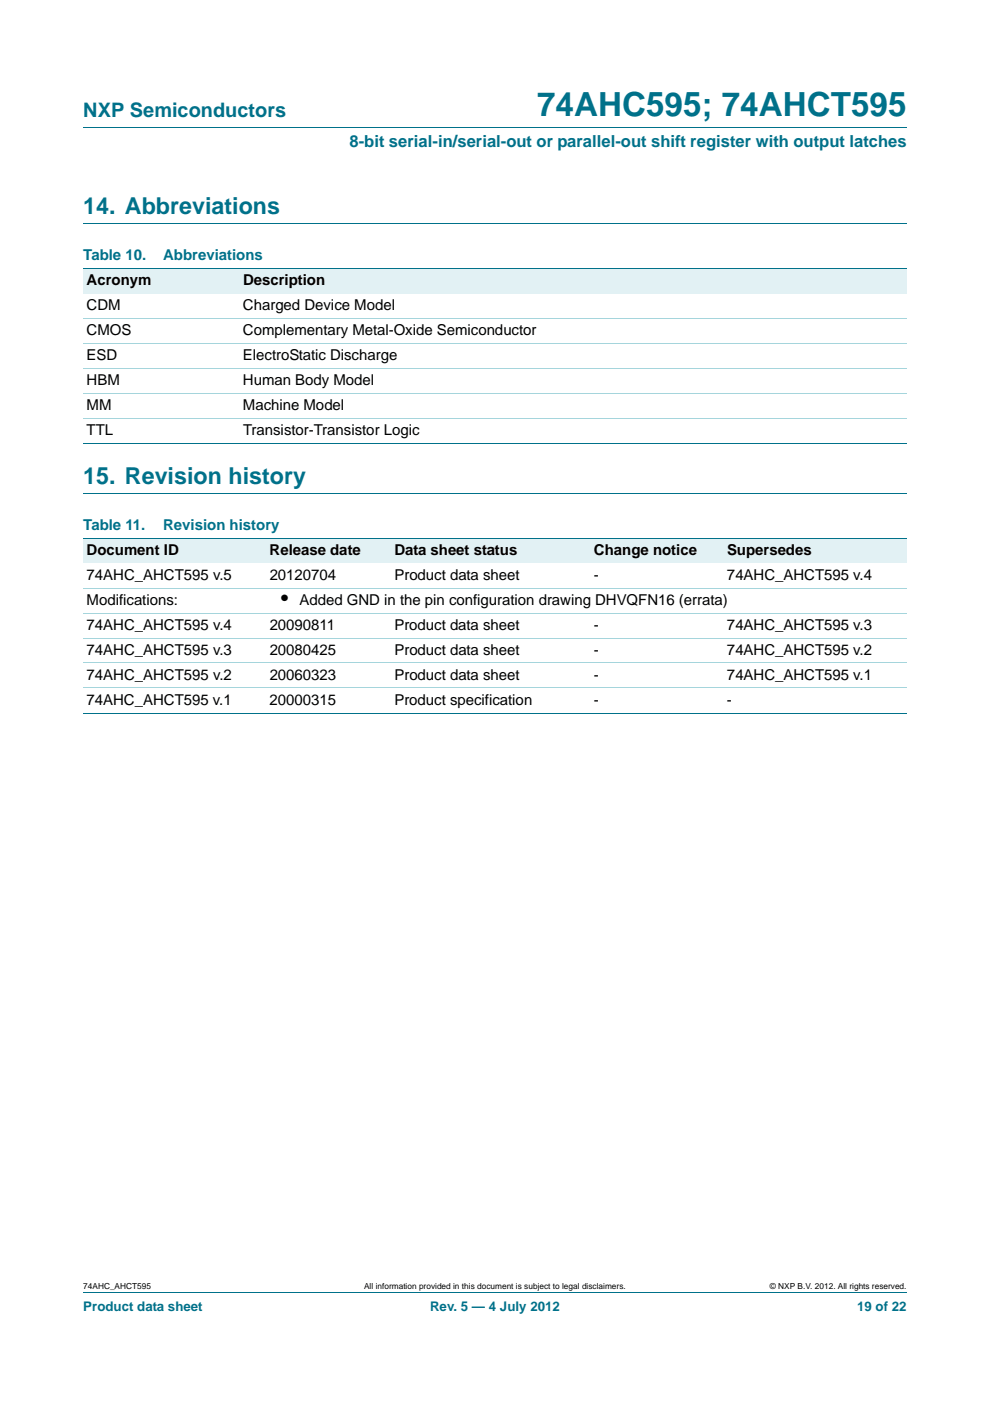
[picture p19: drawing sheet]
<svg xmlns="http://www.w3.org/2000/svg" width="210mm" height="297mm" viewBox="0 0 210 297" stroke-linecap="round" stroke-linejoin="round" font-family="sans-serif">
<defs><g id="words">
<text font-size="7" fill="#00718a" x="113.9" y="24.6">74AHC595; 74AHCT595</text>
<g font-size="4.9" fill="#00718a">
<text x="17.7" y="45.4">14. Abbreviations</text>
<text x="17.7" y="102.6">15. Revision history</text>
</g>
<text font-size="4.2" fill="#00718a" x="17.7" y="24.9">NXP Semiconductors</text>
<text font-size="4.2" x="59.6" y="128.2">•</text>
<text font-size="3.5" fill="#00718a" x="74.1" y="31.1">8-bit serial-in/serial-out or parallel-out shift register with output latches</text>
<g font-size="3.2" fill="#00718a">
<text x="17.7" y="55.2">Table 10.</text>
<text x="34.6" y="55.2">Abbreviations</text>
<text x="17.7" y="112.4">Table 11.</text>
<text x="34.6" y="112.4">Revision history</text>
</g>
<g font-size="3.2">
<text x="18.4" y="65.8">CDM</text>
<text x="18.4" y="60.5">Acronym</text>
<text x="51.5" y="65.8">Charged Device Model</text>
<text x="51.5" y="60.5">Description</text>
<text x="18.4" y="71.1">CMOS</text>
<text x="51.5" y="71.1">Complementary Metal-Oxide Semiconductor</text>
<text x="18.4" y="76.4">ESD</text>
<text x="51.5" y="76.4">ElectroStatic Discharge</text>
<text x="18.4" y="81.7">HBM</text>
<text x="51.5" y="81.7">Human Body Model</text>
<text x="18.4" y="87">MM</text>
<text x="51.5" y="87">Machine Model</text>
<text x="18.4" y="92.3">TTL</text>
<text x="51.5" y="92.3">Transistor-Transistor Logic</text>
<text x="18.4" y="117.6">Document ID</text>
<text x="57.2" y="117.6">Release date</text>
<text x="83.7" y="117.6">Data sheet status</text>
<text x="126" y="117.6">Change notice</text>
<text x="154.2" y="117.6">Supersedes</text>
<text x="18.4" y="122.9">74AHC_AHCT595 v.5</text>
<text x="57.2" y="122.9">20120704</text>
<text x="83.7" y="122.9">Product data sheet</text>
<text x="126" y="122.9">-</text>
<text x="154.2" y="122.9">74AHC_AHCT595 v.4</text>
<text x="18.4" y="128.2">Modifications:</text>
<text x="63.5" y="128.2">Added GND in the pin configuration drawing DHVQFN16 (errata)</text>
<text x="18.4" y="133.5">74AHC_AHCT595 v.4</text>
<text x="57.2" y="133.5">20090811</text>
<text x="83.7" y="133.5">Product data sheet</text>
<text x="126" y="133.5">-</text>
<text x="154.2" y="133.5">74AHC_AHCT595 v.3</text>
<text x="18.4" y="138.8">74AHC_AHCT595 v.3</text>
<text x="57.2" y="138.8">20080425</text>
<text x="83.7" y="138.8">Product data sheet</text>
<text x="126" y="138.8">-</text>
<text x="154.2" y="138.8">74AHC_AHCT595 v.2</text>
<text x="18.4" y="144.1">74AHC_AHCT595 v.2</text>
<text x="18.4" y="149.4">74AHC_AHCT595 v.1</text>
<text x="57.2" y="149.4">20000315</text>
<text x="57.2" y="144.1">20060323</text>
<text x="83.6" y="149.4">Product specification</text>
<text x="83.7" y="144.1">Product data sheet</text>
<text x="126" y="144.1">-</text>
<text x="126" y="149.4">-</text>
<text x="154.2" y="144.1">74AHC_AHCT595 v.1</text>
<text x="154.2" y="149.4">-</text>
</g>
<g font-size="2.8" fill="#00718a">
<text x="17.7" y="277.9">Product data sheet</text>
<text x="91.2" y="277.9">Rev. 5 — 4 July 2012</text>
<text x="181.8" y="277.9">19 of 22</text>
</g>
<g font-size="1.8">
<text x="17.7" y="273.3">74AHC_AHCT595</text>
<text x="77.2" y="273.3">All information provided in this document is subject to legal disclaimers.</text>
<text x="163.3" y="273.3">© NXP B.V. 2012. All rights reserved.</text>
</g>
</g></defs>
<path d="M17.7 27h174.6M17.7 47.4h174.6M17.7 104.6h174.6M17.7 273.9h174.6" fill="none" stroke="#00718a" stroke-width=".21"/>
<g fill="#e2f1f4">
<path d="M17.7 57h33.1v5.3h-33.1z"/>
<path d="M50.8 57h141.5v5.3h-141.5z"/>
<path d="M17.7 114.1h38.8v5.3h-38.8z"/>
<path d="M56.5 114.1h26.4v5.3h-26.4z"/>
<path d="M82.9 114.1h42.4v5.3h-42.4z"/>
<path d="M125.3 114.1h28.2v5.3h-28.2z"/>
<path d="M153.5 114.1h38.8v5.3h-38.8z"/>
</g>
<path d="M17.7 57h174.6M17.7 94h174.6M17.7 114.1h174.6M17.7 151.2h174.6" fill="none" stroke="#00718a" stroke-width=".21"/>
<path d="M17.7 67.5h174.6M17.7 72.8h174.6M17.7 78.1h174.6M17.7 83.4h174.6M17.7 88.7h174.6M17.7 124.7h174.6M17.7 130h174.6M17.7 135.3h174.6M17.7 140.6h174.6M17.7 145.9h174.6" fill="none" stroke="#a5d5dc" stroke-width=".21"/>
<use href="#words"/>
</svg>
